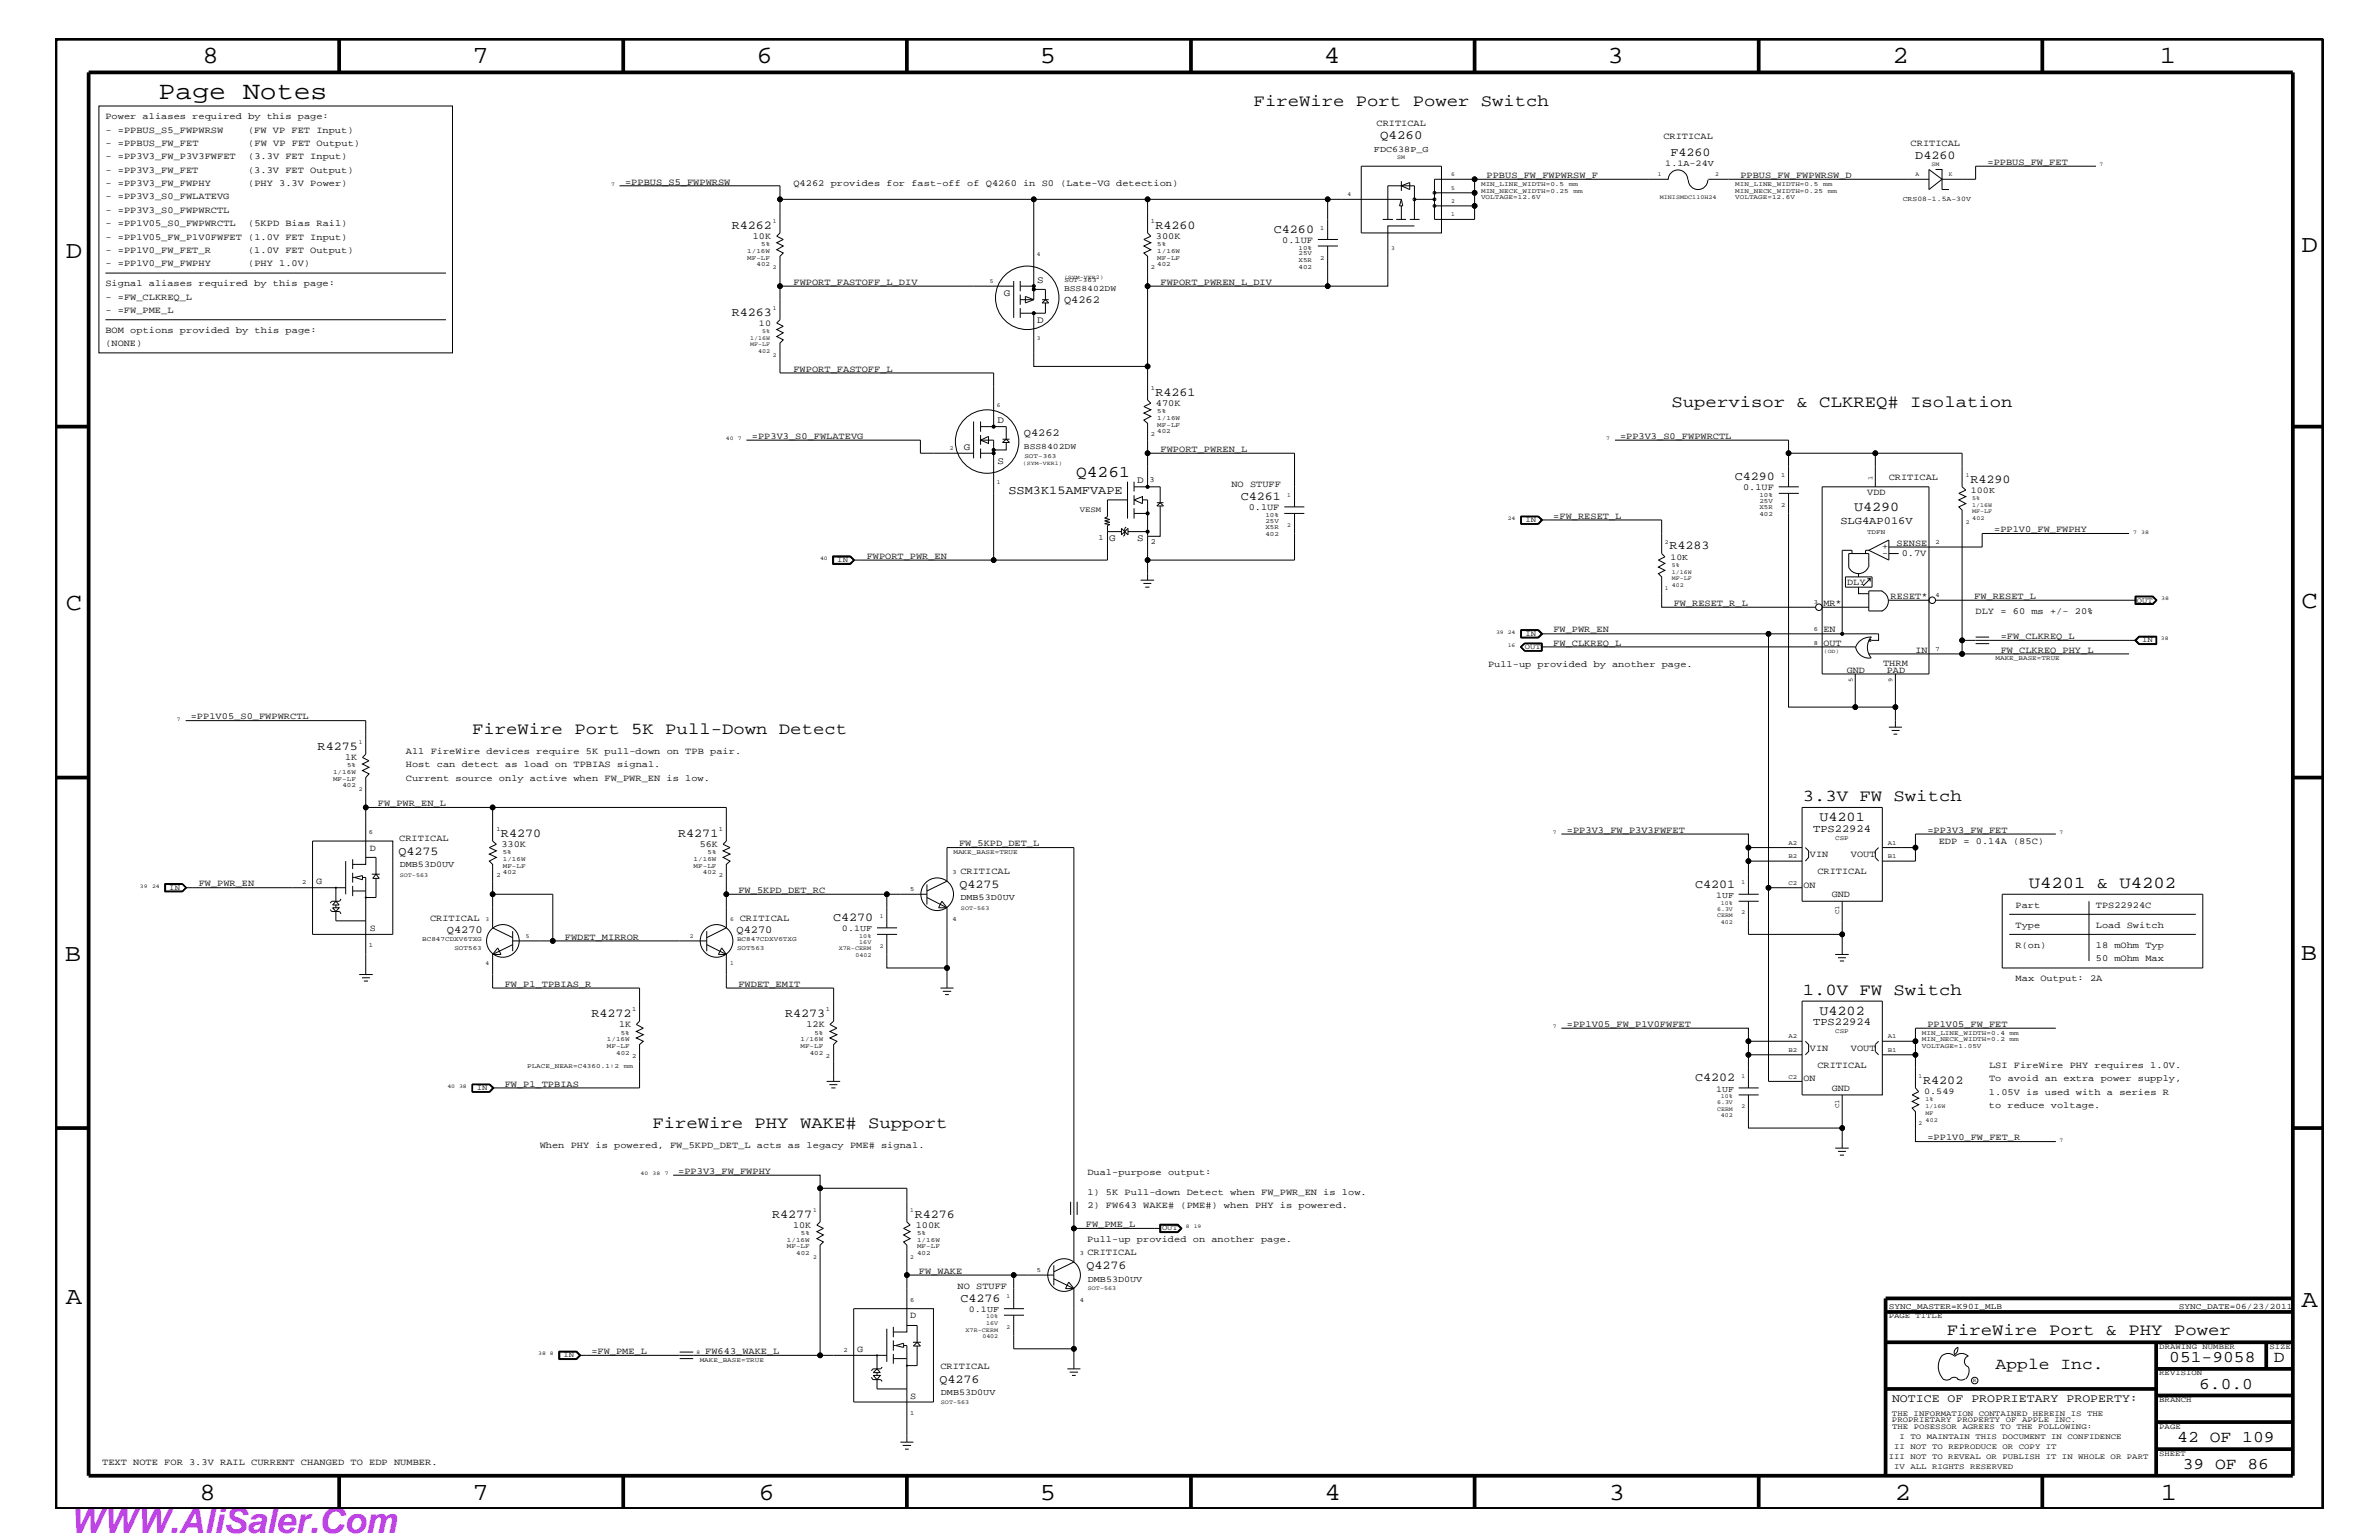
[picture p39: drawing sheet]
<svg xmlns="http://www.w3.org/2000/svg" width="432mm" height="279mm" viewBox="0 0 432 279" stroke-linecap="round" stroke-linejoin="round" font-family="sans-serif">
<defs><g id="words">
<text font-size="6.3" fill="#bd42e3" x="12.7" y="278.1">WWW.AliSaler.Com</text>
<text font-size="4.6" x="28.8" y="18">Page Notes</text>
<g font-size="4.5">
<text x="36.7" y="11.5">8</text>
<text x="85.8" y="11.5">7</text>
<text x="137.3" y="11.5">6</text>
<text x="188.7" y="11.5">5</text>
<text x="240.3" y="11.5">4</text>
<text x="291.8" y="11.5">3</text>
<text x="343.5" y="11.5">2</text>
<text x="392" y="11.5">1</text>
<text x="11.9" y="46.8">D</text>
<text x="417.8" y="45.7">D</text>
<text x="11.9" y="110.6">C</text>
<text x="417.8" y="110.3">C</text>
<text x="11.8" y="174.3">B</text>
<text x="417.6" y="174.2">B</text>
<text x="11.9" y="236.7">A</text>
<text x="417.8" y="237.1">A</text>
<text x="36.2" y="272.1">8</text>
<text x="85.8" y="272.1">7</text>
<text x="137.7" y="272.1">6</text>
<text x="188.7" y="272.1">5</text>
<text x="240.4" y="272.1">4</text>
<text x="292" y="272.1">3</text>
<text x="343.9" y="272.1">2</text>
<text x="392.2" y="272.1">1</text>
</g>
<g font-size="3">
<text x="227.5" y="19.2">FireWire Port Power Switch</text>
<text x="303.4" y="73.8">Supervisor &amp; CLKREQ# Isolation</text>
<text x="195.3" y="86.5">Q4261</text>
<text x="85.7" y="133.2">FireWire Port 5K Pull-Down Detect</text>
<text x="327.2" y="145.3">3.3V FW Switch</text>
<text x="368.2" y="161.1">U4201 &amp; U4202</text>
<text x="327.2" y="180.5">1.0V FW Switch</text>
<text x="118.4" y="204.7">FireWire PHY WAKE# Support</text>
<text x="353.3" y="242.3">FireWire Port &amp; PHY Power</text>
<text x="362.2" y="248.4">Apple Inc.</text>
<text x="393.7" y="247.1">051-9058</text>
<text x="399.2" y="252">6.0.0</text>
<text x="412.7" y="247.1">D</text>
<text x="395.2" y="261.6">42 OF 109</text>
<text x="396.2" y="266.6">39 OF 86</text>
</g>
<g font-size="2.5">
<text x="336.5" y="92.7">U4290</text>
<text x="330.2" y="149">U4201</text>
<text x="330.2" y="184.1">U4202</text>
</g>
<text font-size="2.3" x="250.5" y="25.2">Q4260</text>
<g font-size="2.2">
<text x="303.2" y="28.2">F4260</text>
<text x="347.6" y="28.8">D4260</text>
<text x="132.8" y="41.5">R4262</text>
<text x="209.7" y="41.5">R4260</text>
<text x="231.2" y="42.3">C4260</text>
<text x="132.8" y="57.3">R4263</text>
<text x="209.7" y="71.8">R4261</text>
<text x="183" y="89.7">SSM3K15AMFVAPE</text>
<text x="314.9" y="87.1">C4290</text>
<text x="357.6" y="87.6">R4290</text>
<text x="225.2" y="90.7">C4261</text>
<text x="303" y="99.7">R4283</text>
<text x="57.7" y="136.1">R4275</text>
<text x="72.3" y="155.1">Q4275</text>
<text x="90.9" y="151.8">R4270</text>
<text x="123.1" y="151.8">R4271</text>
<text x="174.2" y="161.1">Q4275</text>
<text x="307.7" y="161.1">C4201</text>
<text x="151.2" y="167.1">C4270</text>
<text x="107.4" y="184.6">R4272</text>
<text x="142.5" y="184.6">R4273</text>
<text x="307.7" y="196.2">C4202</text>
<text x="349.1" y="196.7">R4202</text>
<text x="140.1" y="220.9">R4277</text>
<text x="166" y="220.9">R4276</text>
<text x="197.2" y="230.2">Q4276</text>
<text x="174.3" y="236.2">C4276</text>
<text x="170.5" y="250.9">Q4276</text>
</g>
<text font-size="2.1" x="343.4" y="254.4">NOTICE OF PROPRIETARY PROPERTY:</text>
<g font-size="1.9">
<text x="193.1" y="55">Q4262</text>
<text x="185.8" y="79.2">Q4262</text>
<text x="334" y="95">SLG4AP016V</text>
<text x="329.1" y="150.9">TPS22924</text>
<text x="81.1" y="169.2">Q4270</text>
<text x="133.7" y="169.2">Q4270</text>
<text x="329.1" y="186">TPS22924</text>
</g>
<g font-size="1.8">
<text x="182.2" y="53.8">G</text>
<text x="188.2" y="51.3">S</text>
<text x="188.2" y="58.6">D</text>
<text x="181" y="76.8">D</text>
<text x="174.9" y="81.6">G</text>
<text x="181" y="84.1">S</text>
<text x="206.4" y="87.6">D</text>
<text x="201.3" y="98.2">G</text>
<text x="206.4" y="98.2">S</text>
</g>
<g font-size="1.7">
<text x="19.1" y="21.6">Power aliases required by this page:</text>
<text x="249.8" y="22.9">CRITICAL</text>
<text x="19.1" y="28.9">- =PP3V3_FW_P3V3FWFET</text>
<text x="19.1" y="26.5">- =PPBUS_FW_FET</text>
<text x="19.1" y="24.1">- =PPBUS_S5_FWPWRSW</text>
<text x="45" y="24.1">(FW VP FET Input)</text>
<text x="45" y="28.9">(3.3V FET Input)</text>
<text x="45.1" y="26.5">(FW VP FET Output)</text>
<text x="301.9" y="25.3">CRITICAL</text>
<text x="346.8" y="26.5">CRITICAL</text>
<text x="360.8" y="29.9">=PPBUS_FW_FET</text>
<text x="19.1" y="33.7">- =PP3V3_FW_FWPHY</text>
<text x="19.1" y="31.4">- =PP3V3_FW_FET</text>
<text x="45" y="31.4">(3.3V FET Output)</text>
<text x="45" y="33.7">(PHY 3.3V Power)</text>
<text x="113.5" y="33.6">=PPBUS_S5_FWPWRSW</text>
<text x="144" y="33.7">Q4262 provides for fast-off of Q4260 in S0 (Late-VG detection)</text>
<text x="269.8" y="32.3">PPBUS_FW_FWPWRSW_F</text>
<text x="315.9" y="32.3">PPBUS_FW_FWPWRSW_D</text>
<text x="19.1" y="41">- =PP1V05_S0_FWPWRCTL</text>
<text x="19.1" y="38.6">- =PP3V3_S0_FWPWRCTL</text>
<text x="19.1" y="36.2">- =PP3V3_S0_FWLATEVG</text>
<text x="45" y="41">(5KPD Bias Rail)</text>
<text x="19.1" y="43.5">- =PP1V05_FW_P1V0FWFET (1.0V FET Input)</text>
<text x="19.1" y="45.9">- =PP1V0_FW_FET_R</text>
<text x="45" y="45.9">(1.0V FET Output)</text>
<text x="136.7" y="43.4">10K</text>
<text x="209.8" y="43.4">300K</text>
<text x="232.7" y="44.1">0.1UF</text>
<text x="19.1" y="48.3">- =PP1V0_FW_FWPHY</text>
<text x="19.1" y="51.9">Signal aliases required by this page:</text>
<text x="45" y="48.3">(PHY 1.0V)</text>
<text x="144" y="51.7">FWPORT_FASTOFF_L_DIV</text>
<text x="210.6" y="51.7">FWPORT_PWREN_L_DIV</text>
<text x="19.1" y="56.8">- =FW_PME_L</text>
<text x="19.1" y="54.4">- =FW_CLKREQ_L</text>
<text x="19.1" y="60.4">BOM options provided by this page:</text>
<text x="19.1" y="62.9">(NONE)</text>
<text x="144" y="67.5">FWPORT_FASTOFF_L</text>
<text x="209.8" y="73.7">470K</text>
<text x="136.5" y="79.6">=PP3V3_S0_FWLATEVG</text>
<text x="210.7" y="82">FWPORT_PWREN_L</text>
<text x="294" y="79.6">=PP3V3_S0_FWPWRCTL</text>
<text x="223.5" y="88.3">NO STUFF</text>
<text x="316.4" y="88.9">0.1UF</text>
<text x="338.9" y="89.8">VDD</text>
<text x="342.8" y="87.1">CRITICAL</text>
<text x="226.6" y="92.6">0.1UF</text>
<text x="281.9" y="94.2">=FW_RESET_L</text>
<text x="157.3" y="101.4">FWPORT_PWR_EN</text>
<text x="341.6" y="99.7">+</text>
<text x="341.6" y="100.9">-</text>
<text x="344.2" y="99">SENSE</text>
<text x="345.2" y="101">0.7V</text>
<text x="362" y="96.5">=PP1V0_FW_FWPHY</text>
<text x="335.3" y="106.1">DLY</text>
<text x="303.8" y="109.9">FW_RESET_R_L</text>
<text x="331" y="109.9">MR*</text>
<text x="343.2" y="108.7">RESET*</text>
<text x="358.3" y="108.7">FW_RESET_L</text>
<text x="358.6" y="111.4">DLY = 60 ms +/- 20%</text>
<text x="281.9" y="117.2">FW_CLKREQ_L</text>
<text x="281.9" y="114.8">FW_PWR_EN</text>
<text x="331" y="117.2">OUT</text>
<text x="331" y="114.8">EN</text>
<text x="347.6" y="118.4">IN</text>
<text x="363.1" y="115.9">=FW_CLKREQ_L</text>
<text x="363.1" y="118.4">FW_CLKREQ_PHY_L</text>
<text x="270.1" y="121">Pull-up provided by another page.</text>
<text x="335.2" y="122">GND</text>
<text x="341.8" y="120.8">THRM</text>
<text x="342.5" y="122">PAD</text>
<text x="34.6" y="130.5">=PP1V05_S0_FWPWRCTL</text>
<text x="62.7" y="137.9">1K</text>
<text x="73.7" y="136.8">All FireWire devices require 5K pull-down on TPB pair.</text>
<text x="73.7" y="139.2">Host can detect as load on TPBIAS signal.</text>
<text x="73.7" y="141.7">Current source only active when FW_PWR_EN is low.</text>
<text x="68.6" y="146.2">FW_PWR_EN_L</text>
<text x="67.1" y="154.4">D</text>
<text x="72.5" y="152.6">CRITICAL</text>
<text x="91" y="153.7">330K</text>
<text x="127" y="153.7">56K</text>
<text x="174.1" y="153.5">FW_5KPD_DET_L</text>
<text x="284.4" y="151.1">=PP3V3_FW_P3V3FWFET</text>
<text x="328.5" y="155.5">VIN</text>
<text x="336" y="155.5">VOUT</text>
<text x="349.8" y="151.1">=PP3V3_FW_FET</text>
<text x="351.9" y="153.2">EDP = 0.14A (85C)</text>
<text x="36.1" y="160.8">FW_PWR_EN</text>
<text x="57.4" y="160.5">G</text>
<text x="134" y="162">FW_5KPD_DET_RC</text>
<text x="174.3" y="158.6">CRITICAL</text>
<text x="327.3" y="161.1">ON</text>
<text x="329.9" y="158.6">CRITICAL</text>
<text x="78.1" y="167.1">CRITICAL</text>
<text x="134.3" y="167.1">CRITICAL</text>
<text x="332.5" y="162.8">GND</text>
<text x="365.8" y="164.7">Part</text>
<text x="380.4" y="164.7">TPS22924C</text>
<text x="67.1" y="168.9">S</text>
<text x="102.5" y="170.5">FWDET_MIRROR</text>
<text x="365.8" y="172">R(on)</text>
<text x="365.8" y="168.3">Type</text>
<text x="380.4" y="172">18 mOhm Typ</text>
<text x="380.4" y="168.3">Load Switch</text>
<text x="91.6" y="179">FW_P1_TPBIAS_R</text>
<text x="134" y="179">FWDET_EMIT</text>
<text x="365.8" y="178">Max Output: 2A</text>
<text x="380.4" y="174.4">50 mOhm Max</text>
<text x="112.4" y="186.4">1K</text>
<text x="146.4" y="186.4">12K</text>
<text x="284.4" y="186.3">=PP1V05_FW_P1V0FWFET</text>
<text x="328.5" y="190.6">VIN</text>
<text x="336" y="190.6">VOUT</text>
<text x="349.8" y="186.3">PP1V05_FW_FET</text>
<text x="91.6" y="197.2">FW_P1_TPBIAS</text>
<text x="327.3" y="196.2">ON</text>
<text x="329.9" y="193.7">CRITICAL</text>
<text x="332.5" y="197.9">GND</text>
<text x="361" y="196.2">To avoid an extra power supply,</text>
<text x="361" y="193.7">LSI FireWire PHY requires 1.0V.</text>
<text x="361" y="198.7">1.05V is used with a series R</text>
<text x="361" y="201">to reduce voltage.</text>
<text x="98" y="208.3">When PHY is powered, FW_5KPD_DET_L acts as legacy PME# signal.</text>
<text x="349.8" y="206.9">=PP1V0_FW_FET_R</text>
<text x="123.1" y="213">=PP3V3_FW_FWPHY</text>
<text x="197.4" y="213.2">Dual-purpose output:</text>
<text x="197.4" y="216.9">1) 5K Pull-down Detect when FW_PWR_EN is low.</text>
<text x="197.4" y="219.2">2) FW643 WAKE# (PME#) when PHY is powered.</text>
<text x="143.9" y="222.8">10K</text>
<text x="166.2" y="222.8">100K</text>
<text x="197.1" y="222.6">FW_PME_L</text>
<text x="197.4" y="225.3">Pull-up provided on another page.</text>
<text x="197.4" y="227.7">CRITICAL</text>
<text x="166.8" y="231.1">FW_WAKE</text>
<text x="173.8" y="233.8">NO STUFF</text>
<text x="165.2" y="239.2">D</text>
<text x="107.4" y="245.6">=FW_PME_L</text>
<text x="128" y="245.6">FW643_WAKE_L</text>
<text x="155.6" y="245.3">G</text>
<text x="170.7" y="248.4">CRITICAL</text>
<text x="165.2" y="253.8">S</text>
<text x="18.5" y="265.9">TEXT NOTE FOR 3.3V RAIL CURRENT CHANGED TO EDP NUMBER.</text>
</g>
<g font-size="1.6">
<text x="249.4" y="27.5">FDC638P_G</text>
<text x="302.3" y="30.2">1.1A-24V</text>
<text x="137.8" y="59.1">10</text>
<text x="357.7" y="89.4">100K</text>
<text x="303.2" y="101.5">10K</text>
<text x="72.6" y="157.3">DMB53D0UV</text>
<text x="174.3" y="163.4">DMB53D0UV</text>
<text x="311.5" y="162.8">1UF</text>
<text x="152.8" y="168.9">0.1UF</text>
<text x="311.5" y="198.1">1UF</text>
<text x="349.2" y="198.5">0.549</text>
<text x="197.4" y="232.5">DMB53D0UV</text>
<text x="175.9" y="238">0.1UF</text>
<text x="170.8" y="253.1">DMB53D0UV</text>
</g>
<g font-size="1.5">
<text x="193.1" y="52.9">BSS8402DW</text>
<text x="185.8" y="81.4">BSS8402DW</text>
<text x="342.8" y="237.4">SYNC_MASTER=K90I_MLB</text>
<text x="395.5" y="237.4">SYNC_DATE=06/23/2011</text>
</g>
<g font-size="1.4">
<text x="208.6" y="87.5">3</text>
<text x="196" y="92.8">VESM</text>
<text x="276.9" y="94.8">IN</text>
<text x="199.4" y="98">1</text>
<text x="208.9" y="98.7">2</text>
<text x="152" y="102.1">IN</text>
<text x="387.9" y="109.3">OUT</text>
<text x="276.8" y="117.8">OUT</text>
<text x="276.9" y="115.3">IN</text>
<text x="388.8" y="116.5">IN</text>
<text x="30.7" y="161.4">IN</text>
<text x="86.5" y="197.8">IN</text>
<text x="210.9" y="223.2">OUT</text>
<text x="342.8" y="239.2">PAGE TITLE</text>
<text x="391.9" y="244.7">DRAWING NUMBER</text>
<text x="411.9" y="244.7">SIZE</text>
<text x="102.3" y="246.2">IN</text>
<text x="391.9" y="249.5">REVISION</text>
<text x="343.4" y="256.8">THE INFORMATION CONTAINED HEREIN IS THE</text>
<text x="391.9" y="254.4">BRANCH</text>
<text x="343.4" y="258">PROPRIETARY PROPERTY OF APPLE INC.</text>
<text x="343.4" y="259.3">THE POSESSOR AGREES TO THE FOLLOWING:</text>
<text x="343.8" y="262.9">II NOT TO REPRODUCE OR COPY IT</text>
<text x="344.8" y="261.1">I TO MAINTAIN THIS DOCUMENT IN CONFIDENCE</text>
<text x="391.9" y="259.3">PAGE</text>
<text x="342.8" y="264.7">III NOT TO REVEAL OR PUBLISH IT IN WHOLE OR PART</text>
<text x="343.8" y="266.6">IV ALL RIGHTS RESERVED</text>
<text x="391.9" y="264.1">SHEET</text>
</g>
<text font-size="1.3" x="345.4" y="36.5">CRS08-1.5A-30V</text>
<g font-size="1.2">
<text x="268.8" y="35">MIN_NECK_WIDTH=0.25</text>
<text x="268.8" y="33.7">MIN_LINE_WIDTH=0.5</text>
<text x="284.8" y="33.7">mm</text>
<text x="285.6" y="35">mm</text>
<text x="315" y="35">MIN_NECK_WIDTH=0.25</text>
<text x="315" y="33.7">MIN_LINE_WIDTH=0.5</text>
<text x="330.9" y="33.7">mm</text>
<text x="331.7" y="35">mm</text>
<text x="208.9" y="40.4">1</text>
<text x="239.6" y="41.7">1</text>
<text x="268.8" y="36.2">VOLTAGE=12.6V</text>
<text x="315" y="36.2">VOLTAGE=12.6V</text>
<text x="135.6" y="47.1">MF-LF</text>
<text x="135.6" y="45.9">1/16W</text>
<text x="138.2" y="44.6">5%</text>
<text x="210.1" y="47.1">MF-LF</text>
<text x="210.1" y="45.9">1/16W</text>
<text x="210.1" y="44.6">5%</text>
<text x="235.7" y="47.6">X5R</text>
<text x="235.7" y="46.3">25V</text>
<text x="235.7" y="45.3">10%</text>
<text x="239.6" y="47.1">2</text>
<text x="137.3" y="48.3">402</text>
<text x="193.2" y="51.3">SOT-363</text>
<text x="208.9" y="48.9">2</text>
<text x="210.1" y="48.3">402</text>
<text x="235.7" y="48.8">402</text>
<text x="208.9" y="70.7">1</text>
<text x="210.1" y="77.4">MF-LF</text>
<text x="210.1" y="76.2">1/16W</text>
<text x="210.1" y="75">5%</text>
<text x="185.9" y="83.1">SOT-363</text>
<text x="208.9" y="79.2">2</text>
<text x="210.1" y="78.6">402</text>
<text x="323.3" y="86.5">1</text>
<text x="339.9" y="87.1" transform="rotate(-90 339.9 87.1)">1</text>
<text x="229.7" y="94.9">25V</text>
<text x="229.7" y="93.8">10%</text>
<text x="319.4" y="92.4">X5R</text>
<text x="319.4" y="91.2">25V</text>
<text x="319.4" y="90.1">10%</text>
<text x="319.4" y="93.7">402</text>
<text x="323.3" y="92">2</text>
<text x="229.7" y="96">X5R</text>
<text x="229.7" y="97.3">402</text>
<text x="338.9" y="96.8">TDFN</text>
<text x="351.3" y="98.7">2</text>
<text x="329.2" y="109.7">3</text>
<text x="351.3" y="108.4">4</text>
<text x="329.2" y="117">8</text>
<text x="329.2" y="114.5">6</text>
<text x="351.3" y="118.1">7</text>
<text x="362.2" y="119.8">MAKE_BASE=TRUE</text>
<text x="336.3" y="123.7" transform="rotate(-90 336.3 123.7)">5</text>
<text x="343.5" y="123.7" transform="rotate(-90 343.5 123.7)">9</text>
<text x="60.5" y="141.7">MF-LF</text>
<text x="60.5" y="140.4">1/16W</text>
<text x="62.1" y="142.9">402</text>
<text x="63" y="139.2">5%</text>
<text x="67" y="151.3">6</text>
<text x="90.1" y="150.7">1</text>
<text x="91.3" y="155">5%</text>
<text x="128.4" y="155">5%</text>
<text x="130.5" y="150.7">1</text>
<text x="173.1" y="155">MAKE_BASE=TRUE</text>
<text x="324.6" y="155.7">B2</text>
<text x="324.6" y="153.3">A2</text>
<text x="333.1" y="152.3">CSP</text>
<text x="342.6" y="155.7">B1</text>
<text x="342.6" y="153.3">A1</text>
<text x="54.9" y="160.5">2</text>
<text x="90.1" y="159.2">2</text>
<text x="91.3" y="158.6">402</text>
<text x="91.3" y="156.2">1/16W</text>
<text x="91.3" y="157.4">MF-LF</text>
<text x="125.9" y="156.2">1/16W</text>
<text x="125.9" y="157.4">MF-LF</text>
<text x="127.6" y="158.6">402</text>
<text x="130.5" y="159.2">2</text>
<text x="165.2" y="161.7">5</text>
<text x="172.9" y="158.6">3</text>
<text x="324.6" y="160.6">C2</text>
<text x="172.9" y="167.1">4</text>
<text x="333.8" y="165.9" transform="rotate(-90 333.8 165.9)">C1</text>
<text x="67" y="171.9">1</text>
<text x="76.6" y="170.7">BC847CDXV6TXG</text>
<text x="82.5" y="172.3">SOT563</text>
<text x="133.8" y="170.7">BC847CDXV6TXG</text>
<text x="133.8" y="172.3">SOT563</text>
<text x="114.7" y="183.5">1</text>
<text x="149.9" y="183.5">1</text>
<text x="110.2" y="188.9">1/16W</text>
<text x="110.2" y="190.2">MF-LF</text>
<text x="111.8" y="191.4">402</text>
<text x="112.7" y="187.7">5%</text>
<text x="114.7" y="192">2</text>
<text x="145.3" y="190.2">MF-LF</text>
<text x="145.3" y="188.9">1/16W</text>
<text x="147" y="191.4">402</text>
<text x="147.8" y="187.7">5%</text>
<text x="149.9" y="192">2</text>
<text x="324.6" y="190.9">B2</text>
<text x="324.6" y="188.4">A2</text>
<text x="333.1" y="187.5">CSP</text>
<text x="342.6" y="190.9">B1</text>
<text x="342.6" y="188.4">A1</text>
<text x="348.8" y="190.2">VOLTAGE=1.05V</text>
<text x="348.8" y="188.9">MIN_NECK_WIDTH=0.2</text>
<text x="348.8" y="187.7">MIN_LINE_WIDTH=0.4</text>
<text x="364.8" y="188.9">mm</text>
<text x="364.8" y="187.7">mm</text>
<text x="95.7" y="193.7">PLACE_NEAR=C4360.1:2</text>
<text x="113.2" y="193.7">mm</text>
<text x="324.6" y="195.7">C2</text>
<text x="333.8" y="201.1" transform="rotate(-90 333.8 201.1)">C1</text>
<text x="142.8" y="225.3">1/16W</text>
<text x="142.8" y="226.5">MF-LF</text>
<text x="144.5" y="227.7">402</text>
<text x="145.4" y="224.1">5%</text>
<text x="166.4" y="227.7">402</text>
<text x="166.5" y="226.5">MF-LF</text>
<text x="166.5" y="225.3">1/16W</text>
<text x="166.5" y="224.1">5%</text>
<text x="196" y="227.7">3</text>
<text x="188.2" y="230.7">5</text>
<text x="165.2" y="236.2">6</text>
<text x="196" y="236.2">4</text>
<text x="153.1" y="245.3">2</text>
<text x="127" y="247.1">MAKE_BASE=TRUE</text>
<text x="165.2" y="256.7">1</text>
</g>
<g font-size="1.1">
<text x="253.6" y="28.9">SM</text>
<text x="244.6" y="35.6">4</text>
<text x="263.4" y="31.9">6</text>
<text x="263.4" y="34.4">5</text>
<text x="300.9" y="31.9">1</text>
<text x="311.3" y="31.9">2</text>
<text x="347.6" y="31.9">A</text>
<text x="350.6" y="30.2">SM</text>
<text x="353.7" y="31.9">K</text>
<text x="140.3" y="40.4">1</text>
<text x="263.4" y="36.8">2</text>
<text x="263.4" y="39.2">1</text>
<text x="301.3" y="36.2">MINISMDC110H24</text>
<text x="188.2" y="46.5">4</text>
<text x="252.5" y="45.3">3</text>
<text x="140.3" y="48.9">2</text>
<text x="179.7" y="51.3">5</text>
<text x="140.3" y="56.2">1</text>
<text x="136.1" y="62.9">MF-LF</text>
<text x="136.1" y="61.7">1/16W</text>
<text x="137.6" y="64">402</text>
<text x="138.3" y="60.4">5%</text>
<text x="140.3" y="64.7">2</text>
<text x="188.2" y="61.7">3</text>
<text x="180.9" y="73.8">6</text>
<text x="172.4" y="81.6">2</text>
<text x="180.9" y="87.7">1</text>
<text x="356.8" y="86.5">1</text>
<text x="233.6" y="95.6">2</text>
<text x="233.6" y="90.1">1</text>
<text x="356.8" y="95">2</text>
<text x="358" y="93.2">MF-LF</text>
<text x="358" y="92">1/16W</text>
<text x="358" y="90.7">5%</text>
<text x="358" y="94.3">402</text>
<text x="302.2" y="98.7">2</text>
<text x="302.2" y="107.1">1</text>
<text x="303.4" y="105.3">MF-LF</text>
<text x="303.4" y="104.1">1/16W</text>
<text x="303.4" y="102.9">5%</text>
<text x="303.5" y="106.5">402</text>
<text x="65.1" y="135">1</text>
<text x="65.1" y="143.5">2</text>
<text x="72.6" y="159">SOT-563</text>
<text x="316.1" y="160.5">1</text>
<text x="88.1" y="167.1">3</text>
<text x="132.5" y="167.1">6</text>
<text x="159.7" y="166.5">1</text>
<text x="174.4" y="165">SOT-563</text>
<text x="311.7" y="165.2">6.3V</text>
<text x="311.7" y="166.4">CERM</text>
<text x="312.3" y="164.1">10%</text>
<text x="312.3" y="167.6">402</text>
<text x="316.1" y="165.9">2</text>
<text x="95.4" y="170.1">5</text>
<text x="125.2" y="170.1">2</text>
<text x="152.2" y="172.4">X7R-CERM</text>
<text x="155.3" y="173.7">0402</text>
<text x="156" y="170.1">10%</text>
<text x="156" y="171.2">16V</text>
<text x="159.7" y="172">2</text>
<text x="88.1" y="175">4</text>
<text x="132.5" y="175">1</text>
<text x="316.1" y="195.6">1</text>
<text x="348.2" y="195.6">1</text>
<text x="311.7" y="200.3">6.3V</text>
<text x="311.7" y="201.5">CERM</text>
<text x="312.3" y="199.2">10%</text>
<text x="312.3" y="202.7">402</text>
<text x="316.1" y="201">2</text>
<text x="349.5" y="201">1/16W</text>
<text x="349.5" y="199.8">1%</text>
<text x="349.5" y="202.3">MF</text>
<text x="349.5" y="203.5">402</text>
<text x="348.2" y="204.1">2</text>
<text x="147.6" y="219.8">1</text>
<text x="165.2" y="219.8">1</text>
<text x="147.6" y="228.4">2</text>
<text x="165.2" y="228.4">2</text>
<text x="179" y="239.2">10%</text>
<text x="182.7" y="235.6">1</text>
<text x="197.4" y="234.1">SOT-563</text>
<text x="175.3" y="241.6">X7R-CERM</text>
<text x="178.3" y="242.8">0402</text>
<text x="179" y="240.3">16V</text>
<text x="182.7" y="241.1">2</text>
<text x="170.8" y="254.8">SOT-563</text>
</g>
<g font-size="1">
<text x="110.9" y="33.7">7</text>
<text x="381.1" y="30.2">7</text>
<text x="193.1" y="50.7">(SYM-VER2)</text>
<text x="131.7" y="79.9">40</text>
<text x="133.9" y="79.9">7</text>
<text x="291.5" y="79.9">7</text>
<text x="185.7" y="84.4">(SYM-VER1)</text>
<text x="273.7" y="94.3">24</text>
<text x="148.9" y="101.6">40</text>
<text x="387.2" y="96.8">7</text>
<text x="388.6" y="96.8">38</text>
<text x="392.3" y="108.9">38</text>
<text x="271.5" y="115">39 24</text>
<text x="273.7" y="117.4">16</text>
<text x="331.1" y="118.4">(OD)</text>
<text x="392.2" y="116.2">38</text>
<text x="32.1" y="130.8">7</text>
<text x="281.9" y="151.3">7</text>
<text x="373.8" y="151.3">7</text>
<text x="25.4" y="161.1">39</text>
<text x="27.6" y="161.1">24</text>
<text x="281.9" y="186.5">7</text>
<text x="81.2" y="197.4">40 38</text>
<text x="373.8" y="207.1">7</text>
<text x="116.3" y="213.2">40</text>
<text x="118.5" y="213.2">38</text>
<text x="120.7" y="213.2">7</text>
<text x="215.2" y="222.9">8</text>
<text x="216.7" y="222.9">19</text>
<text x="97.7" y="245.9">38 8</text>
<text x="126.4" y="245.6">8</text>
<text x="358.1" y="250.7">R</text>
</g>
</g></defs>
<g fill="none" stroke="#000" stroke-width=".18">
<path d="M18 19.2h64.1v44.8h-64.1zM112.4 33.7h29.2v8.6l-.6 .6 1.2 .5-1.2 .6 1.2 .6-1.2 .7 1.2 .6-.6 .6v5.4h42.4M141.6 36.2h46M187.6 36.2h20.7v6.1l.6 .6-1.3 .5 1.3 .6-1.3 .6 1.3 .7-1.3 .6 .7 .6v20M187.6 36.2v18.2M208.3 36.2h46.1M241 36.2v7.2M247.1 30.2h14.5v12.1h-14.5zM251 39.8h1.8M253.4 39.8h1.8M254.4 36.2l.2 1.2h-.6zM254.4 32.9v1.7"/>
<path d="M254.4 37.4v2.4M254.4 33.7l1.5-.6v1.3zM255.9 39.8h1.8M256.7 36.2h3.7M256.7 39.8v-6.1h-4.8v6.1M260.4 32.5h7.2v7.3h-7.2zM260.4 37.4h7.2M260.4 35h7.2M267.6 32.5h35.2M302.8 32.6a1.78 1.78 0 0 1 1.8-1.8 1.78 1.78 0 0 1 1.7 1.8M306.4 32.6a1.78 1.78 0 0 0 1.8 1.8 1.78 1.78 0 0 0 1.8-1.8M310.1 32.5h40"/>
<path d="M351.3 30.7h1.2v3.7h1.3M380.4 30.2h-21.8v2.3h-6.1l-2.4 1.9v-3.7l2.4 1.8M19.1 58h61.8M19.1 49.5h61.8M141.6 51.9v6.1l-.6 .6 1.2 .6-1.2 .6 1.2 .6-1.2 .7 1.2 .6-.6 .5v5.5h38.8v9.7M184 51v6.7M185.2 54.4h2.4M185.2 51.9h2.4M185.2 51v1.8M185.2 53.4v1.9M185.2 55.9v1.8M186.1 53.8l1.5 .6-1.5 .6z"/>
<path d="M187.6 56.8v9.7h20.7v6.1l.6 .6-1.3 .6 1.3 .6-1.3 .5 1.3 .6-1.3 .7 .7 .6v5.4h26.7v9.8M187.6 52.5h2.1v1.9l-.5 .6h1.1l-.6-.6M189.2 54.4h1.1M189.7 55v1.8h-4.5M208.3 51.9h32.7M239.2 43.4h3.6M239.2 44.6h3.6M256.7 41h-4.8v10.9h-10.9v-7.3M135.5 79.9h31.6v2.3h9.6M176.7 76.5v6.7M178 77.4h4.6v2.3l.6 .6h-1.2l.6-.6M178 79.9l1.4-.7v1.2z"/>
<path d="M178 79.9h2.4v21.7h-25.5M178 76.5v1.8M178 78.9v1.8M182 79.7h1.2M293.1 79.9h31.5v2.3M178 81.4v1.8M178 82.2h2.4M182.6 80.3v1.3h-2.2M201 96.5h2.6M203.6 95.9v1.1l1.1-1.1v1.1zM204.4 95.6l-.3 .3v1.1l-.2 .3M204.7 87.4v6.7"/>
<path d="M204.7 90.7h-3.7v3l-.5 .3 .9 .3-.9 .2 .9 .3-.9 .2 .9 .2-.4 .2v6.2h-20.6M204.7 96.5h3.6M205.8 88.3h4.8v2.9M205.8 90.7l1.6-.6v1.3zM205.8 93.2h2.5M205.8 87.4v1.8M205.8 89.8v1.8M205.8 92.2v1.9M207.4 90.7h.9v14.6M208.3 82.2v6.1M210 91.8l.6-.6 .6 .6zM210 91.2h1.2"/>
<path d="M210.6 91.8v5.5h-2.3M233.1 92h3.6M233.1 93.2h3.6M235 93.2v8.4h-26.7M279.2 93.7h-3.1v1.3h3.1M279.2 93.7l.6 .6M279.2 93.7l.6 .6-.6 .7M279.2 93.7l.8 .6-.8 .8M279.2 93.7l.7 .6-.7 .8M279.2 93.7h-3.2v1.4h3.2M279.8 94.3l-.6 .7M279.8 94.3h21.8v6.1l.6 .6-1.2 .6 1.2 .6-1.2 .7 1.2 .6-1.2 .6 .6 .6v5.5h27.9"/>
<path d="M322.9 88.3h3.6M322.9 89.5h3.6M324.6 89.5v38.8h19.4M330.7 88.3h19.4v34h-19.4zM339.2 99.8l3.6-1.8v3.6l-3.6-1.8h-.6v.6M340.4 82.2h-15.8v6.1M340.4 82.2v6.1M340.4 82.2h15.7v6.1l.7 .6-1.3 .6 1.3 .6-1.3 .6 1.3 .7-1.3 .6 .6 .6v26M386.4 96.8h-26.6v2.4h-17M151.1 100.9h3.3l.7 .7-.7 .8h-3.3zM151.1 100.9h3.3l.6 .7-.6 .8M151.2 101h3.2l.5 .6-.5 .7h-3.2z"/>
<path d="M151.3 101v1.2h3l.6-.6M154.3 101l.6 .6M207 105.3h2.5M207.5 105.9h1.5M207.9 106.5h.7M276 117.4l.7 .6h3.1M276 117.4l.7 .7M276 114.2h3.2l.8 .8-.8 .8h-3.2zM276 114.3h3.2l.7 .7-.7 .7h-3.2M276.1 114.4h3.1l.6 .6M276.1 114.3v1.4M276.7 116.7l-.8 .7 .8 .7"/>
<path d="M276.7 116.7h3.2v1.4h-3.2M276.7 116.7l-.7 .7M276.8 116.8l-.7 .6 .7 .6M279.2 114.3l.6 .7-.6 .7M279.8 115l-.6 .6h-3.1M279.8 116.8v1.2M279.8 115h61.2v1.2h-1.3M279.8 117.4h56.9M279.8 116.8h-3.1l-.7 .6M279.8 116.7v1.4M321 115v81.2h6.1M330.7 110.2h8.5"/>
<path d="M335 104.7h4.8v1.8h-4.8zM336.1 100.4v-.6h-1.7v15.2M337.3 106.5v1.2h1.9M337.3 104.1v.6M338.9 105h.5l-1.2 1.3M339.1 102.9a1.95 1.95 0 0 1-1.8 1.2 1.95 1.95 0 0 1-1.8-1.2l.1-2.5h3.6v2.5M339.2 118.6h47.2M339.4 105v.5M339.6 115.5a2.96 2.96 0 0 0 0 3.9 2.45 2.45 0 0 1-2.8-2M339.7 115.6a2.8 2.8 0 0 0-2.9 1.9M341.5 107.3a1.95 1.95 0 0 1 1.3 1.8 1.95 1.95 0 0 1-1.3 1.8M341.7 107.2h-2.5v3.6h2.5"/>
<path d="M342.8 108.9h7.3M342.8 100.4h1.8M351.3 108.9h36.4M356.1 116.2h31.6M358.6 115.6h2.4M358.6 116.8h2.4M387.5 108.1h3.3l.7 .8-.7 .8h-3.3zM387.5 108.2h3.3M387.6 108.2v1.4h3.2l.6-.7M387.7 108.3h3l.7 .6-.7 .6h-3zM388.2 115.5l-.6 .7 .6 .7M388.2 116.9h3.2"/>
<path d="M388.2 115.5l-.7 .7 .7 .7M388.2 115.4h3.2v1.5h-3.2l-.7-.7zM388.2 115.5h3.2M390.8 108.2l.6 .7-.6 .8M390.8 108.2l.6 .7M391.4 115.6h-3.1l-.6 .6 .6 .6h3.1M391.4 115.5v1.4M33.7 130.7h32.7v6.1l-.6 .6 1.2 .6-1.2 .6 1.2 .6-1.2 .6 1.2 .6-.6 .7v5.4h23M336.7 122.3v6M342.8 131.9h2.4M343.3 132.5h1.5M343.7 133.2h.7"/>
<path d="M344 122.3v9.6M56.7 152.6h14.6v16.9h-14.6zM62.7 156.2v6M64 155.9v1.8M64 158.3v1.8M64 159.2h.4M64.4 159.2l1.4-.3v.7zM65.8 159.2h.6v17.6M66.4 155.6h1.8v3M66.4 146.5v10.3h-2.4M67.5 158.6h1.4M68.2 159.4v3.4h-1.8"/>
<path d="M68.2 158.6l.6 .8h-1.1zM283.4 151.3h33.9v2.5h9.8M317.3 156.2h9.8M317.3 153.8v8.4M327.1 146.5h14.6v17h-14.6zM327.7 153.8l.6 .6v1.2l-.6 .6M341 153.8l-.6 .6v1.2l.6 .6M341.7 153.8h6M373.1 151.3h-25.4v4.9h-6M29.9 160.3h3.2l.8 .8-.8 .7h-3.2zM30 160.4h3.1l.7 .7-.7 .6h-3.1zM30.1 160.5h3l.6 .6-.6 .5h-3z"/>
<path d="M33.7 161.1h29M59.9 165l.3 .4h1.4l.3 .4M60.4 164.7h1.2l-.6 .7zM61 161.1v2.4l.6 .7h-1.2l.6-.7M61 164.2v.5M61 165.4v1.7h5.4M61.9 163.1l-.3 .4h-1.4l-.3 .4M64 160.7v1.9M64 161.6h2.4M65.2 176.8h2.5M65.7 177.4h1.4M66 178h.8"/>
<path d="M89.4 162.2v-5.4l-.6-.6 1.3-.6-1.3-.6 1.3-.6-1.3-.6 1.3-.6-.7-.6v-6.1h42.4v6.1l-.6 .6 1.3 .6-1.3 .6 1.3 .6-1.3 .6 1.3 .6-.7 .6v11.5l-3.5 1.8M93.1 170.7h7.2M93.1 171.4l-3.7 1.8h1.5l-.6-1.2-.9 1.2v6.1h26.7v6l-.6 .6 1.3 .6-1.3 .6 1.3 .6-1.3 .6 1.3 .6-.7 .6v7.9h-26.7M93.1 170.1l-3.7-1.8v-6.1h10.9v8.5h28M93.1 168.9v3.7M128.3 171.4l3.5 1.8h-1.4l.6-1.2 .8 1.2v6.1h19.5v6l-.7 .6 1.3 .6-1.3 .6 1.3 .6-1.3 .6 1.3 .6-.6 .6v6.7M128.3 168.9v3.7M131.8 162.2h36.4M159.2 168.3h3.6M159.2 169.5h3.6M161 162.2v6.1M168.2 162.8l3.7 1.9v10.9h-10.9v-6.1"/>
<path d="M168.2 161.6l3.7-1.7v-6.1h23v69.1h15.8M168.2 160.5v3.6M170.7 179.3h2.4M171 163.5l.9 1.2h-1.5zM171.1 179.9h1.5M171.9 175.6v3.7M315.6 163.5h3.6M315.6 162.2h3.6M317.3 163.5v6h17.1M321 161.1h6.1M333.1 173.2h2.5M333.6 173.8h1.4"/>
<path d="M333.9 174.4h.8M334.4 163.5v9.7M363.4 162.2h36.4v13.4h-36.4zM364.7 169.5h33.8M364.7 165.9h33.8M379.2 163.5v10.9M88.8 196.8l.6 .6M88.8 196.8l.7 .6-.7 .7M88.8 196.8h-3v1.3h3M88.9 196.7h-3.2v1.4h3.2M88.9 196.7l.7 .7-.7 .7M88.9 196.7l.8 .7-.8 .7"/>
<path d="M89.4 197.4l-.6 .7M150 196.2h2.5M150.5 196.8h1.5M150.9 197.4h.7M171.5 180.4h.7M283.4 186.5h33.9v2.4h9.8M315.6 198.7h3.6M315.6 197.4h3.6M317.3 198.7v6h17.1v3.6M317.3 191.4h9.8M317.3 188.9v8.5M327.1 181.6h14.6v17.1h-14.6z"/>
<path d="M327.7 188.9l.6 .6v1.3l-.6 .6M334.4 198.7v6M341 188.9l-.6 .6v1.3l.6 .6M341.7 191.4h6M341.7 188.9h6M373.1 186.5h-25.4v10.9l.6 .7-1.2 .6 1.2 .5-1.2 .6 1.2 .6-1.2 .6 .6 .7v5.4h25.4M122.2 213.2h26.7v2.4h15.7v6.1l.6 .6-1.2 .6 1.2 .6-1.2 .6 1.2 .6-1.2 .6 .6 .6v5.4h19.4M148.9 215.6v6.1l-.6 .6 1.1 .6-1.1 .6 1.1 .6-1.1 .6 1.1 .6-.5 .6v20h12.1M194.3 218v2.4M195.5 218v2.4M333.1 208.3h2.5M333.6 208.9h1.4"/>
<path d="M333.9 209.6h.8M154.9 237.4h14.5v17h-14.5zM164.6 231.3v10.4h-2.5M182.2 237.4h3.7M182.2 238.6h3.7M184 238.6v6.1h10.9M191.3 232l3.6 1.8v14.6M191.3 231.3h-7.3v6.1M191.3 229.6v3.6M194 232.6l.9 1.2h-1.5zM194.9 222.9v6.1l-3.6 1.7M210.5 222.1h3.3l.8 .8-.8 .7h-3.3z"/>
<path d="M210.6 222.2h3.2l.7 .7-.7 .6h-3.2zM210.7 222.3h3l.6 .6-.6 .6h-3M210.7 222.2v1.3M213.7 222.2l.7 .7-.7 .6M101.4 245.1h3.3l.7 .8-.7 .8h-3.3zM101.4 245.2h3.3M101.4 246.6h3.3M101.5 245.2v1.4M101.6 245.3h3l.6 .6-.6 .6h-3zM104.7 245.2l.5 .7-.5 .7M104.7 245.2l.6 .7-.6 .7M105.2 245.9h43.7"/>
<path d="M123.4 246.5h2.4M123.4 245.3h2.4M158.2 249.9l.2 .4h1.5l.2 .3M158.5 249.5h1.3l-.6 .8zM159.2 245.9v2.5l.6 .6h-1.3l.7-.6M159.2 249v.5M159.2 250.3v1.7h5.4M160.1 248l-.2 .4h-1.5l-.2 .3M161 241.1v6M162.1 240.7v1.9M162.1 243.2v1.9M162.1 245.6v1.8"/>
<path d="M162.1 246.5h2.5M162.1 244.1h.5M162.6 244.1l1.4-.4v.8zM164 244.1h.6v17.5M164.6 240.5h1.9v3M165.7 243.5h1.4M165.8 244.2l.7-.7 .6 .7zM166.5 244.2v3.6h-1.9M193.7 248.4h2.4M194.2 248.9h1.5M194.6 249.5h.7M352.4 246.1a1.69 1.69 0 0 1 2.4 0"/>
<path d="M352.4 246a3.3 3.3 0 0 0 .3 4.1M352.6 250.2l.7 .2 .7-.2M354 250.2l.7-.3 .7 .3M354.8 246.1a1.69 1.69 0 0 1 2.5 0M355.3 250.2l.7 .2 .7-.2M355.3 244.4l.1 .3a1.18 1.18 0 0 1-.6 1M355.4 244.4a.99 .99 0 0 0-.6 1.4M357.2 246a1.04 1.04 0 0 0-.6 1 1.04 1.04 0 0 0 .6 1M357.3 248l.1 .7a2.11 2.11 0 0 1-.6 1.5M163.4 261.6h2.4M163.8 262.2h1.6M164.3 262.9h.6"/>
<circle cx="141.6" cy="36.2" r=".42"/>
<circle cx="187.6" cy="36.2" r=".42"/>
<circle cx="208.3" cy="36.2" r=".42"/>
<circle cx="241" cy="36.2" r=".42"/>
<circle cx="256.7" cy="36.2" r=".25"/>
<circle cx="260.4" cy="37.4" r=".25"/>
<circle cx="260.4" cy="35" r=".25"/>
<circle cx="260.4" cy="36.2" r=".25"/>
<circle cx="267.6" cy="32.5" r=".42"/>
<circle cx="267.6" cy="35" r=".42"/>
<circle cx="267.6" cy="37.4" r=".42"/>
<circle cx="141.6" cy="51.9" r=".42"/>
<circle cx="186.4" cy="54" r="5.8"/>
<circle cx="187.6" cy="51.9" r=".25"/>
<circle cx="187.6" cy="52.5" r=".25"/>
<circle cx="187.6" cy="56.8" r=".25"/>
<circle cx="208.3" cy="51.9" r=".42"/>
<circle cx="241" cy="51.9" r=".42"/>
<circle cx="180.4" cy="77.4" r=".25"/>
<circle cx="208.3" cy="66.5" r=".42"/>
<circle cx="179.2" cy="80.1" r="5.8"/>
<circle cx="180.4" cy="81.6" r=".25"/>
<circle cx="180.4" cy="82.2" r=".25"/>
<circle cx="208.3" cy="82.2" r=".42"/>
<circle cx="208.3" cy="93.2" r=".25"/>
<circle cx="208.3" cy="88.3" r=".25"/>
<circle cx="208.3" cy="96.5" r=".25"/>
<circle cx="324.6" cy="82.2" r=".42"/>
<circle cx="340.4" cy="82.2" r=".42"/>
<circle cx="180.4" cy="101.6" r=".42"/>
<circle cx="208.3" cy="101.6" r=".42"/>
<circle cx="321" cy="115" r=".42"/>
<circle cx="330.1" cy="110.2" r=".59"/>
<circle cx="334.4" cy="115" r=".25"/>
<circle cx="339.4" cy="116.2" r=".17"/>
<circle cx="350.7" cy="108.9" r=".59"/>
<circle cx="356.1" cy="116.2" r=".42"/>
<circle cx="356.1" cy="118.6" r=".42"/>
<circle cx="336.7" cy="128.3" r=".42"/>
<circle cx="344" cy="128.3" r=".42"/>
<circle cx="66.4" cy="146.5" r=".42"/>
<circle cx="89.4" cy="146.5" r=".42"/>
<circle cx="317.3" cy="156.2" r=".42"/>
<circle cx="317.3" cy="153.8" r=".42"/>
<circle cx="347.7" cy="153.8" r=".42"/>
<circle cx="61" cy="161.1" r=".08"/>
<circle cx="66.4" cy="162.8" r=".08"/>
<circle cx="89.4" cy="162.2" r=".42"/>
<circle cx="91.3" cy="170.7" r="2.96"/>
<circle cx="100.3" cy="170.7" r=".42"/>
<circle cx="130.1" cy="170.7" r="2.96"/>
<circle cx="131.8" cy="162.2" r=".42"/>
<circle cx="161" cy="162.2" r=".42"/>
<circle cx="170.1" cy="162.2" r="2.96"/>
<circle cx="171.9" cy="175.6" r=".42"/>
<circle cx="321" cy="161.1" r=".42"/>
<circle cx="334.4" cy="169.5" r=".42"/>
<circle cx="317.3" cy="188.9" r=".42"/>
<circle cx="317.3" cy="191.4" r=".42"/>
<circle cx="347.7" cy="188.9" r=".42"/>
<circle cx="347.7" cy="191.4" r=".42"/>
<circle cx="148.9" cy="215.6" r=".42"/>
<circle cx="334.4" cy="204.7" r=".42"/>
<circle cx="164.6" cy="231.3" r=".42"/>
<circle cx="184" cy="231.3" r=".42"/>
<circle cx="193.1" cy="231.3" r="2.96"/>
<circle cx="194.9" cy="222.9" r=".42"/>
<circle cx="148.9" cy="245.9" r=".42"/>
<circle cx="159.2" cy="245.9" r=".08"/>
<circle cx="164.6" cy="247.8" r=".08"/>
<circle cx="194.9" cy="244.7" r=".42"/>
<circle cx="358.4" cy="250.5" r=".59"/>
</g>
<g fill="#000">
<circle cx="141.6" cy="36.2" r=".42"/>
<circle cx="187.6" cy="36.2" r=".42"/>
<circle cx="208.3" cy="36.2" r=".42"/>
<circle cx="241" cy="36.2" r=".42"/>
<circle cx="267.6" cy="32.5" r=".42"/>
<circle cx="267.6" cy="35" r=".42"/>
<circle cx="267.6" cy="37.4" r=".42"/>
<circle cx="141.6" cy="51.9" r=".42"/>
<circle cx="187.6" cy="51.9" r=".25"/>
<circle cx="187.6" cy="52.5" r=".25"/>
<circle cx="187.6" cy="56.8" r=".25"/>
<circle cx="208.3" cy="51.9" r=".42"/>
<circle cx="241" cy="51.9" r=".42"/>
<circle cx="180.4" cy="77.4" r=".25"/>
<circle cx="208.3" cy="66.5" r=".42"/>
<circle cx="180.4" cy="81.6" r=".25"/>
<circle cx="180.4" cy="82.2" r=".25"/>
<circle cx="208.3" cy="82.2" r=".42"/>
<circle cx="208.3" cy="93.2" r=".25"/>
<circle cx="208.3" cy="88.3" r=".25"/>
<circle cx="208.3" cy="96.5" r=".25"/>
<circle cx="324.6" cy="82.2" r=".42"/>
<circle cx="340.4" cy="82.2" r=".42"/>
<circle cx="180.4" cy="101.6" r=".42"/>
<circle cx="208.3" cy="101.6" r=".42"/>
<circle cx="321" cy="115" r=".42"/>
<circle cx="334.4" cy="115" r=".25"/>
<circle cx="356.1" cy="116.2" r=".42"/>
<circle cx="356.1" cy="118.6" r=".42"/>
<circle cx="336.7" cy="128.3" r=".42"/>
<circle cx="344" cy="128.3" r=".42"/>
<circle cx="66.4" cy="146.5" r=".42"/>
<circle cx="89.4" cy="146.5" r=".42"/>
<circle cx="317.3" cy="156.2" r=".42"/>
<circle cx="317.3" cy="153.8" r=".42"/>
<circle cx="347.7" cy="153.8" r=".42"/>
<circle cx="89.4" cy="162.2" r=".42"/>
<circle cx="100.3" cy="170.7" r=".42"/>
<circle cx="131.8" cy="162.2" r=".42"/>
<circle cx="161" cy="162.2" r=".42"/>
<circle cx="171.9" cy="175.6" r=".42"/>
<circle cx="321" cy="161.1" r=".42"/>
<circle cx="334.4" cy="169.5" r=".42"/>
<circle cx="317.3" cy="188.9" r=".42"/>
<circle cx="317.3" cy="191.4" r=".42"/>
<circle cx="347.7" cy="188.9" r=".42"/>
<circle cx="347.7" cy="191.4" r=".42"/>
<circle cx="148.9" cy="215.6" r=".42"/>
<circle cx="334.4" cy="204.7" r=".42"/>
<circle cx="164.6" cy="231.3" r=".42"/>
<circle cx="184" cy="231.3" r=".42"/>
<circle cx="194.9" cy="222.9" r=".42"/>
<circle cx="148.9" cy="245.9" r=".42"/>
<circle cx="194.9" cy="244.7" r=".42"/>
</g>
<g fill="none" stroke="#000" stroke-width=".68" stroke-linecap="butt">
<path d="M10.1 7h411.6v266.8h-411.6zM16.1 13.1h400.1v254.6h-400.1zM61.6 7v6.1M113.1 7v6.1M164.6 7v6.1M216.2 7v6.1M267.6 7v6.1M319.2 7v6.1M370.7 7v6.1M10.1 77.4h6M416.2 77.4h5.5M10.1 141.1h6"/>
<path d="M416.2 141.1h5.5M10.1 204.7h6M416.2 204.7h5.5M342.2 238h74M416.2 235.6h-74v32.1M342.2 252h49.2M342.2 243.5h74M391.4 258h24.8M391.4 253.2h24.8M391.4 248.4h24.8M391.4 243.5v24.2M411.3 243.5v4.9"/>
<path d="M61.6 267.7v6.1M113.1 267.7v6.1M164.6 267.7v6.1M216.2 268v5.8M267.6 267.7v6.1M319.2 267.7v6.1M370.7 267.7v6.1M391.4 262.9h24.8"/>
</g>
<use href="#words"/>
</svg>
